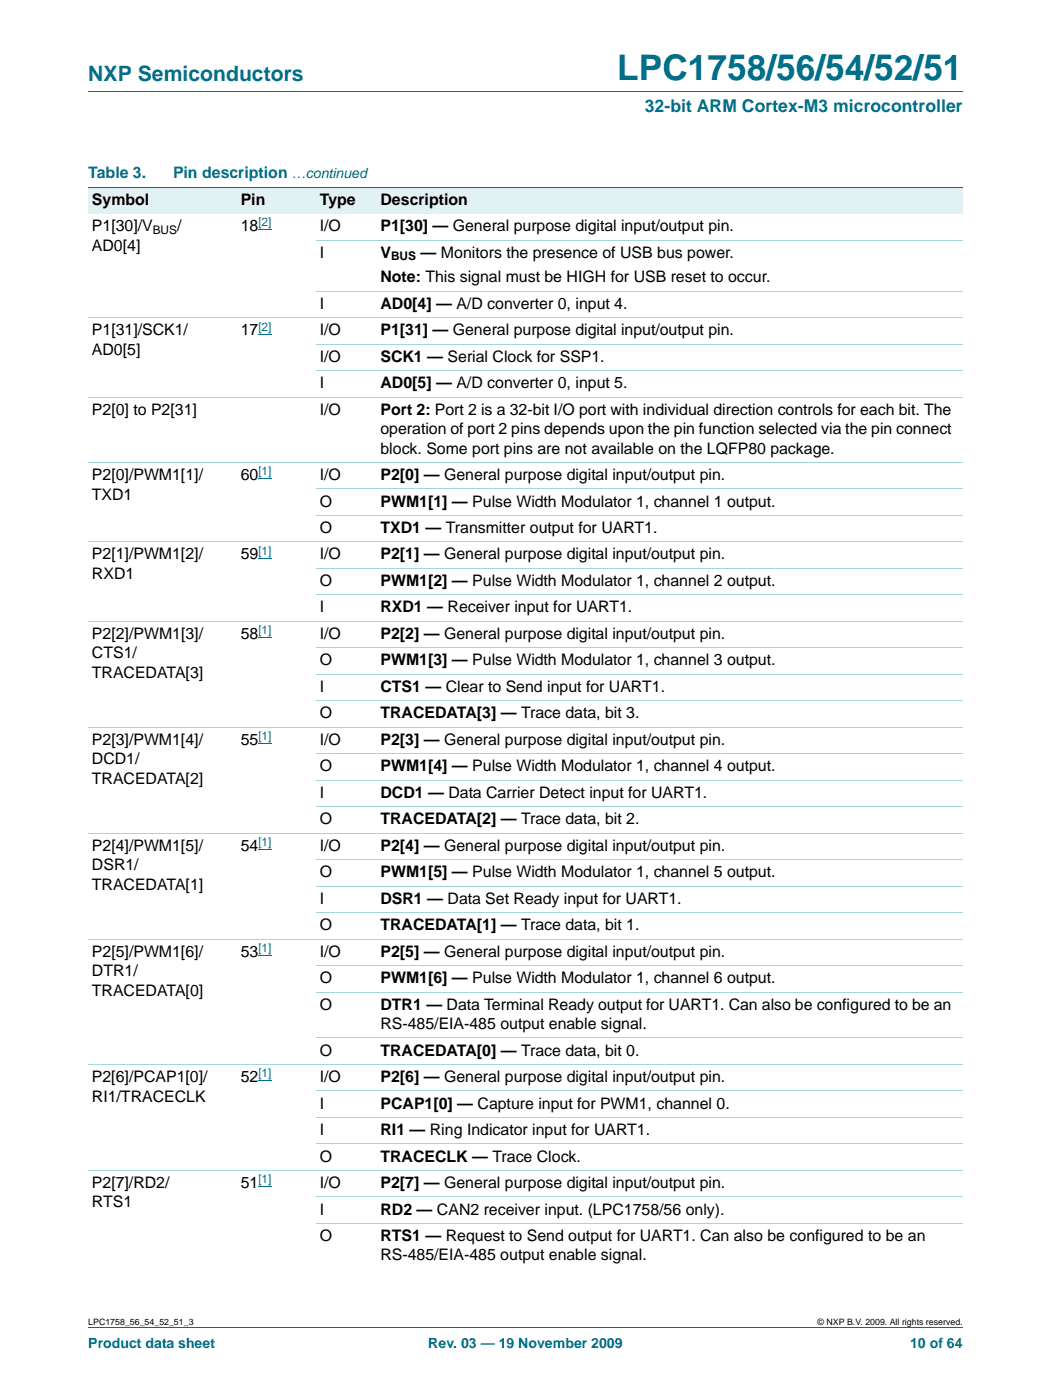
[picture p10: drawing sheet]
<svg xmlns="http://www.w3.org/2000/svg" width="210mm" height="280mm" viewBox="0 0 210 280" stroke-linecap="round" stroke-linejoin="round" font-family="sans-serif">
<defs><g id="words">
<text font-size="7" fill="#00708a" x="123.3" y="16">LPC1758/56/54/52/51</text>
<text font-size="4.2" fill="#00708a" x="17.6" y="16.2">NXP Semiconductors</text>
<text font-size="3.5" fill="#00708a" x="128.8" y="22.4">32-bit ARM Cortex-M3 microcontroller</text>
<g font-size="3.2" fill="#00708a">
<text x="17.6" y="35.6">Table 3.</text>
<text x="34.6" y="35.6">Pin description</text>
</g>
<g font-size="3.2">
<text x="18.4" y="40.9">Symbol</text>
<text x="48.1" y="40.9">Pin</text>
<text x="63.9" y="40.9">Type</text>
<text x="76" y="40.9">Description</text>
<text x="18.4" y="46.2">P1[30]/V</text>
<text x="35.4" y="46.2">/</text>
<text x="48.1" y="46.2">18</text>
<text x="63.9" y="46.2">I/O</text>
<text x="76" y="46.2">P1[30] — General purpose digital input/output pin.</text>
<text x="18.4" y="50.1">AD0[4]</text>
<text x="63.9" y="51.5">I</text>
<text x="76" y="51.5">V</text>
<text x="84" y="51.5">— Monitors the presence of USB bus power.</text>
<text x="76" y="56.4">Note: This signal must be HIGH for USB reset to occur.</text>
<text x="63.9" y="61.7">I</text>
<text x="76" y="61.7">AD0[4] — A/D converter 0, input 4.</text>
<text x="18.4" y="67">P1[31]/SCK1/</text>
<text x="18.4" y="70.9">AD0[5]</text>
<text x="48.1" y="67">17</text>
<text x="63.9" y="67">I/O</text>
<text x="76" y="67">P1[31] — General purpose digital input/output pin.</text>
<text x="63.9" y="72.3">I/O</text>
<text x="63.9" y="77.6">I</text>
<text x="76" y="72.3">SCK1 — Serial Clock for SSP1.</text>
<text x="76" y="77.6">AD0[5] — A/D converter 0, input 5.</text>
<text x="18.4" y="82.9">P2[0] to P2[31]</text>
<text x="63.9" y="82.9">I/O</text>
<text x="76" y="82.9">Port 2: Port 2 is a 32-bit I/O port with individual direction controls for each bit. The</text>
<text x="76" y="86.8">operation of port 2 pins depends upon the pin function selected via the pin connect</text>
<text x="18.4" y="95.9">P2[0]/PWM1[1]/</text>
<text x="48.1" y="95.9">60</text>
<text x="63.9" y="95.9">I/O</text>
<text x="76" y="90.6">block. Some port pins are not available on the LQFP80 package.</text>
<text x="76" y="95.9">P2[0] — General purpose digital input/output pin.</text>
<text x="18.4" y="99.8">TXD1</text>
<text x="63.9" y="101.2">O</text>
<text x="76" y="101.2">PWM1[1] — Pulse Width Modulator 1, channel 1 output.</text>
<text x="63.9" y="106.5">O</text>
<text x="76" y="106.5">TXD1 — Transmitter output for UART1.</text>
<text x="18.4" y="111.8">P2[1]/PWM1[2]/</text>
<text x="48.1" y="111.8">59</text>
<text x="63.9" y="111.8">I/O</text>
<text x="76" y="111.8">P2[1] — General purpose digital input/output pin.</text>
<text x="18.4" y="115.7">RXD1</text>
<text x="63.9" y="117.1">O</text>
<text x="76" y="117.1">PWM1[2] — Pulse Width Modulator 1, channel 2 output.</text>
<text x="63.9" y="122.4">I</text>
<text x="76" y="122.4">RXD1 — Receiver input for UART1.</text>
<text x="18.4" y="127.7">P2[2]/PWM1[3]/</text>
<text x="18.4" y="131.6">CTS1/</text>
<text x="48.1" y="127.7">58</text>
<text x="63.9" y="127.7">I/O</text>
<text x="76" y="127.7">P2[2] — General purpose digital input/output pin.</text>
<text x="18.4" y="135.4">TRACEDATA[3]</text>
<text x="63.9" y="133">O</text>
<text x="76" y="133">PWM1[3] — Pulse Width Modulator 1, channel 3 output.</text>
<text x="63.9" y="138.3">I</text>
<text x="63.9" y="143.6">O</text>
<text x="76" y="138.3">CTS1 — Clear to Send input for UART1.</text>
<text x="76" y="143.6">TRACEDATA[3] — Trace data, bit 3.</text>
<text x="18.4" y="148.9">P2[3]/PWM1[4]/</text>
<text x="48.1" y="148.9">55</text>
<text x="63.9" y="148.9">I/O</text>
<text x="76" y="148.9">P2[3] — General purpose digital input/output pin.</text>
<text x="18.4" y="152.7">DCD1/</text>
<text x="63.9" y="154.2">O</text>
<text x="76" y="154.2">PWM1[4] — Pulse Width Modulator 1, channel 4 output.</text>
<text x="18.4" y="156.6">TRACEDATA[2]</text>
<text x="63.9" y="159.4">I</text>
<text x="76" y="159.4">DCD1 — Data Carrier Detect input for UART1.</text>
<text x="63.9" y="164.7">O</text>
<text x="76" y="164.7">TRACEDATA[2] — Trace data, bit 2.</text>
<text x="18.4" y="170">P2[4]/PWM1[5]/</text>
<text x="18.4" y="173.9">DSR1/</text>
<text x="48.1" y="170">54</text>
<text x="63.9" y="170">I/O</text>
<text x="76" y="170">P2[4] — General purpose digital input/output pin.</text>
<text x="18.4" y="177.8">TRACEDATA[1]</text>
<text x="63.9" y="175.3">O</text>
<text x="76" y="175.3">PWM1[5] — Pulse Width Modulator 1, channel 5 output.</text>
<text x="63.9" y="180.6">I</text>
<text x="63.9" y="185.9">O</text>
<text x="76" y="180.6">DSR1 — Data Set Ready input for UART1.</text>
<text x="76" y="185.9">TRACEDATA[1] — Trace data, bit 1.</text>
<text x="18.4" y="191.2">P2[5]/PWM1[6]/</text>
<text x="48.1" y="191.2">53</text>
<text x="63.9" y="191.2">I/O</text>
<text x="76" y="191.2">P2[5] — General purpose digital input/output pin.</text>
<text x="18.4" y="195.1">DTR1/</text>
<text x="63.9" y="196.5">O</text>
<text x="76" y="196.5">PWM1[6] — Pulse Width Modulator 1, channel 6 output.</text>
<text x="18.4" y="198.9">TRACEDATA[0]</text>
<text x="63.9" y="201.8">O</text>
<text x="76" y="201.8">DTR1 — Data Terminal Ready output for UART1. Can also be configured to be an</text>
<text x="76" y="205.7">RS-485/EIA-485 output enable signal.</text>
<text x="63.9" y="210.9">O</text>
<text x="76" y="210.9">TRACEDATA[0] — Trace data, bit 0.</text>
<text x="18.4" y="216.2">P2[6]/PCAP1[0]/</text>
<text x="18.4" y="220.1">RI1/TRACECLK</text>
<text x="48.1" y="216.2">52</text>
<text x="63.9" y="216.2">I/O</text>
<text x="63.9" y="221.5">I</text>
<text x="76" y="216.2">P2[6] — General purpose digital input/output pin.</text>
<text x="76" y="221.5">PCAP1[0] — Capture input for PWM1, channel 0.</text>
<text x="63.9" y="226.8">I</text>
<text x="76" y="226.8">RI1 — Ring Indicator input for UART1.</text>
<text x="63.9" y="232.1">O</text>
<text x="76" y="232.1">TRACECLK — Trace Clock.</text>
<text x="18.4" y="237.4">P2[7]/RD2/</text>
<text x="48.1" y="237.4">51</text>
<text x="63.9" y="237.4">I/O</text>
<text x="76" y="237.4">P2[7] — General purpose digital input/output pin.</text>
<text x="18.4" y="241.3">RTS1</text>
<text x="63.9" y="242.7">I</text>
<text x="76" y="242.7">RD2 — CAN2 receiver input. (LPC1758/56 only).</text>
<text x="63.9" y="248">O</text>
<text x="76" y="251.9">RS-485/EIA-485 output enable signal.</text>
<text x="76" y="248">RTS1 — Request to Send output for UART1. Can also be configured to be an</text>
</g>
<g font-size="2.8" fill="#00708a">
<text x="58.3" y="35.6">…continued</text>
<text x="17.6" y="269.3">Product data sheet</text>
<text x="85.5" y="269.3">Rev. 03 — 19 November 2009</text>
<text x="181.8" y="269.3">10 of 64</text>
</g>
<g font-size="2.4">
<text x="30.5" y="46.8">BUS</text>
<text x="78.1" y="52">BUS</text>
</g>
<g font-size="2.4" fill="#00f">
<text x="51.6" y="45.2">[2]</text>
<text x="51.6" y="66.1">[2]</text>
<text x="51.6" y="95">[1]</text>
<text x="51.6" y="110.8">[1]</text>
<text x="51.6" y="126.7">[1]</text>
<text x="51.6" y="147.9">[1]</text>
<text x="51.6" y="169.1">[1]</text>
<text x="51.6" y="190.2">[1]</text>
<text x="51.6" y="215.3">[1]</text>
<text x="51.6" y="236.4">[1]</text>
</g>
<g font-size="1.8">
<text x="17.6" y="264.7">LPC1758_56_54_52_51_3</text>
<text x="163.3" y="264.7">© NXP B.V. 2009. All rights reserved.</text>
</g>
</g></defs>
<path d="M17.6 18.3h174.7M17.6 265.3h174.7" fill="none" stroke="#00708a" stroke-width=".2"/>
<path d="M51.6 45.9h2.7M51.6 66.8h2.7M51.6 95.7h2.7M51.6 111.6h2.7M51.6 127.4h2.7M51.6 148.6h2.7M51.6 169.8h2.7M51.6 190.9h2.7M51.6 216h2.7M51.6 237.1h2.7" fill="none" stroke="#00f" stroke-width=".2"/>
<g fill="#e2f1f4">
<path d="M17.6 37.4h29.8v5.3h-29.8z"/>
<path d="M47.4 37.4h15.8v5.3h-15.8z"/>
<path d="M63.2 37.4h12.1v5.3h-12.1z"/>
<path d="M75.3 37.4h117v5.3h-117z"/>
</g>
<path d="M17.6 37.4h174.7" fill="none" stroke="#00708a" stroke-width=".2"/>
<g fill="none" stroke="#a5d5dc" stroke-width=".2">
<path d="M63.2 48h129.1M63.2 58.2h129.1M17.6 63.5h174.7M17.6 79.3h174.7M63.2 68.8h129.1M63.2 74.1h129.1M17.6 92.4h174.7M63.2 97.7h129.1M17.6 108.3h174.7M63.2 103h129.1M63.2 113.6h129.1M63.2 118.9h129.1"/>
<path d="M17.6 124.2h174.7M63.2 129.5h129.1M63.2 134.7h129.1M17.6 145.3h174.7M63.2 140h129.1M63.2 150.6h129.1M63.2 155.9h129.1M17.6 166.5h174.7M63.2 161.2h129.1M63.2 171.8h129.1M63.2 177.1h129.1M17.6 187.7h174.7"/>
<path d="M63.2 182.4h129.1M63.2 193h129.1M63.2 198.2h129.1M17.6 212.7h174.7M63.2 207.4h129.1M63.2 218h129.1M17.6 233.9h174.7M63.2 223.3h129.1M63.2 228.6h129.1M63.2 239.2h129.1M63.2 244.4h129.1"/>
</g>
<use href="#words"/>
</svg>
